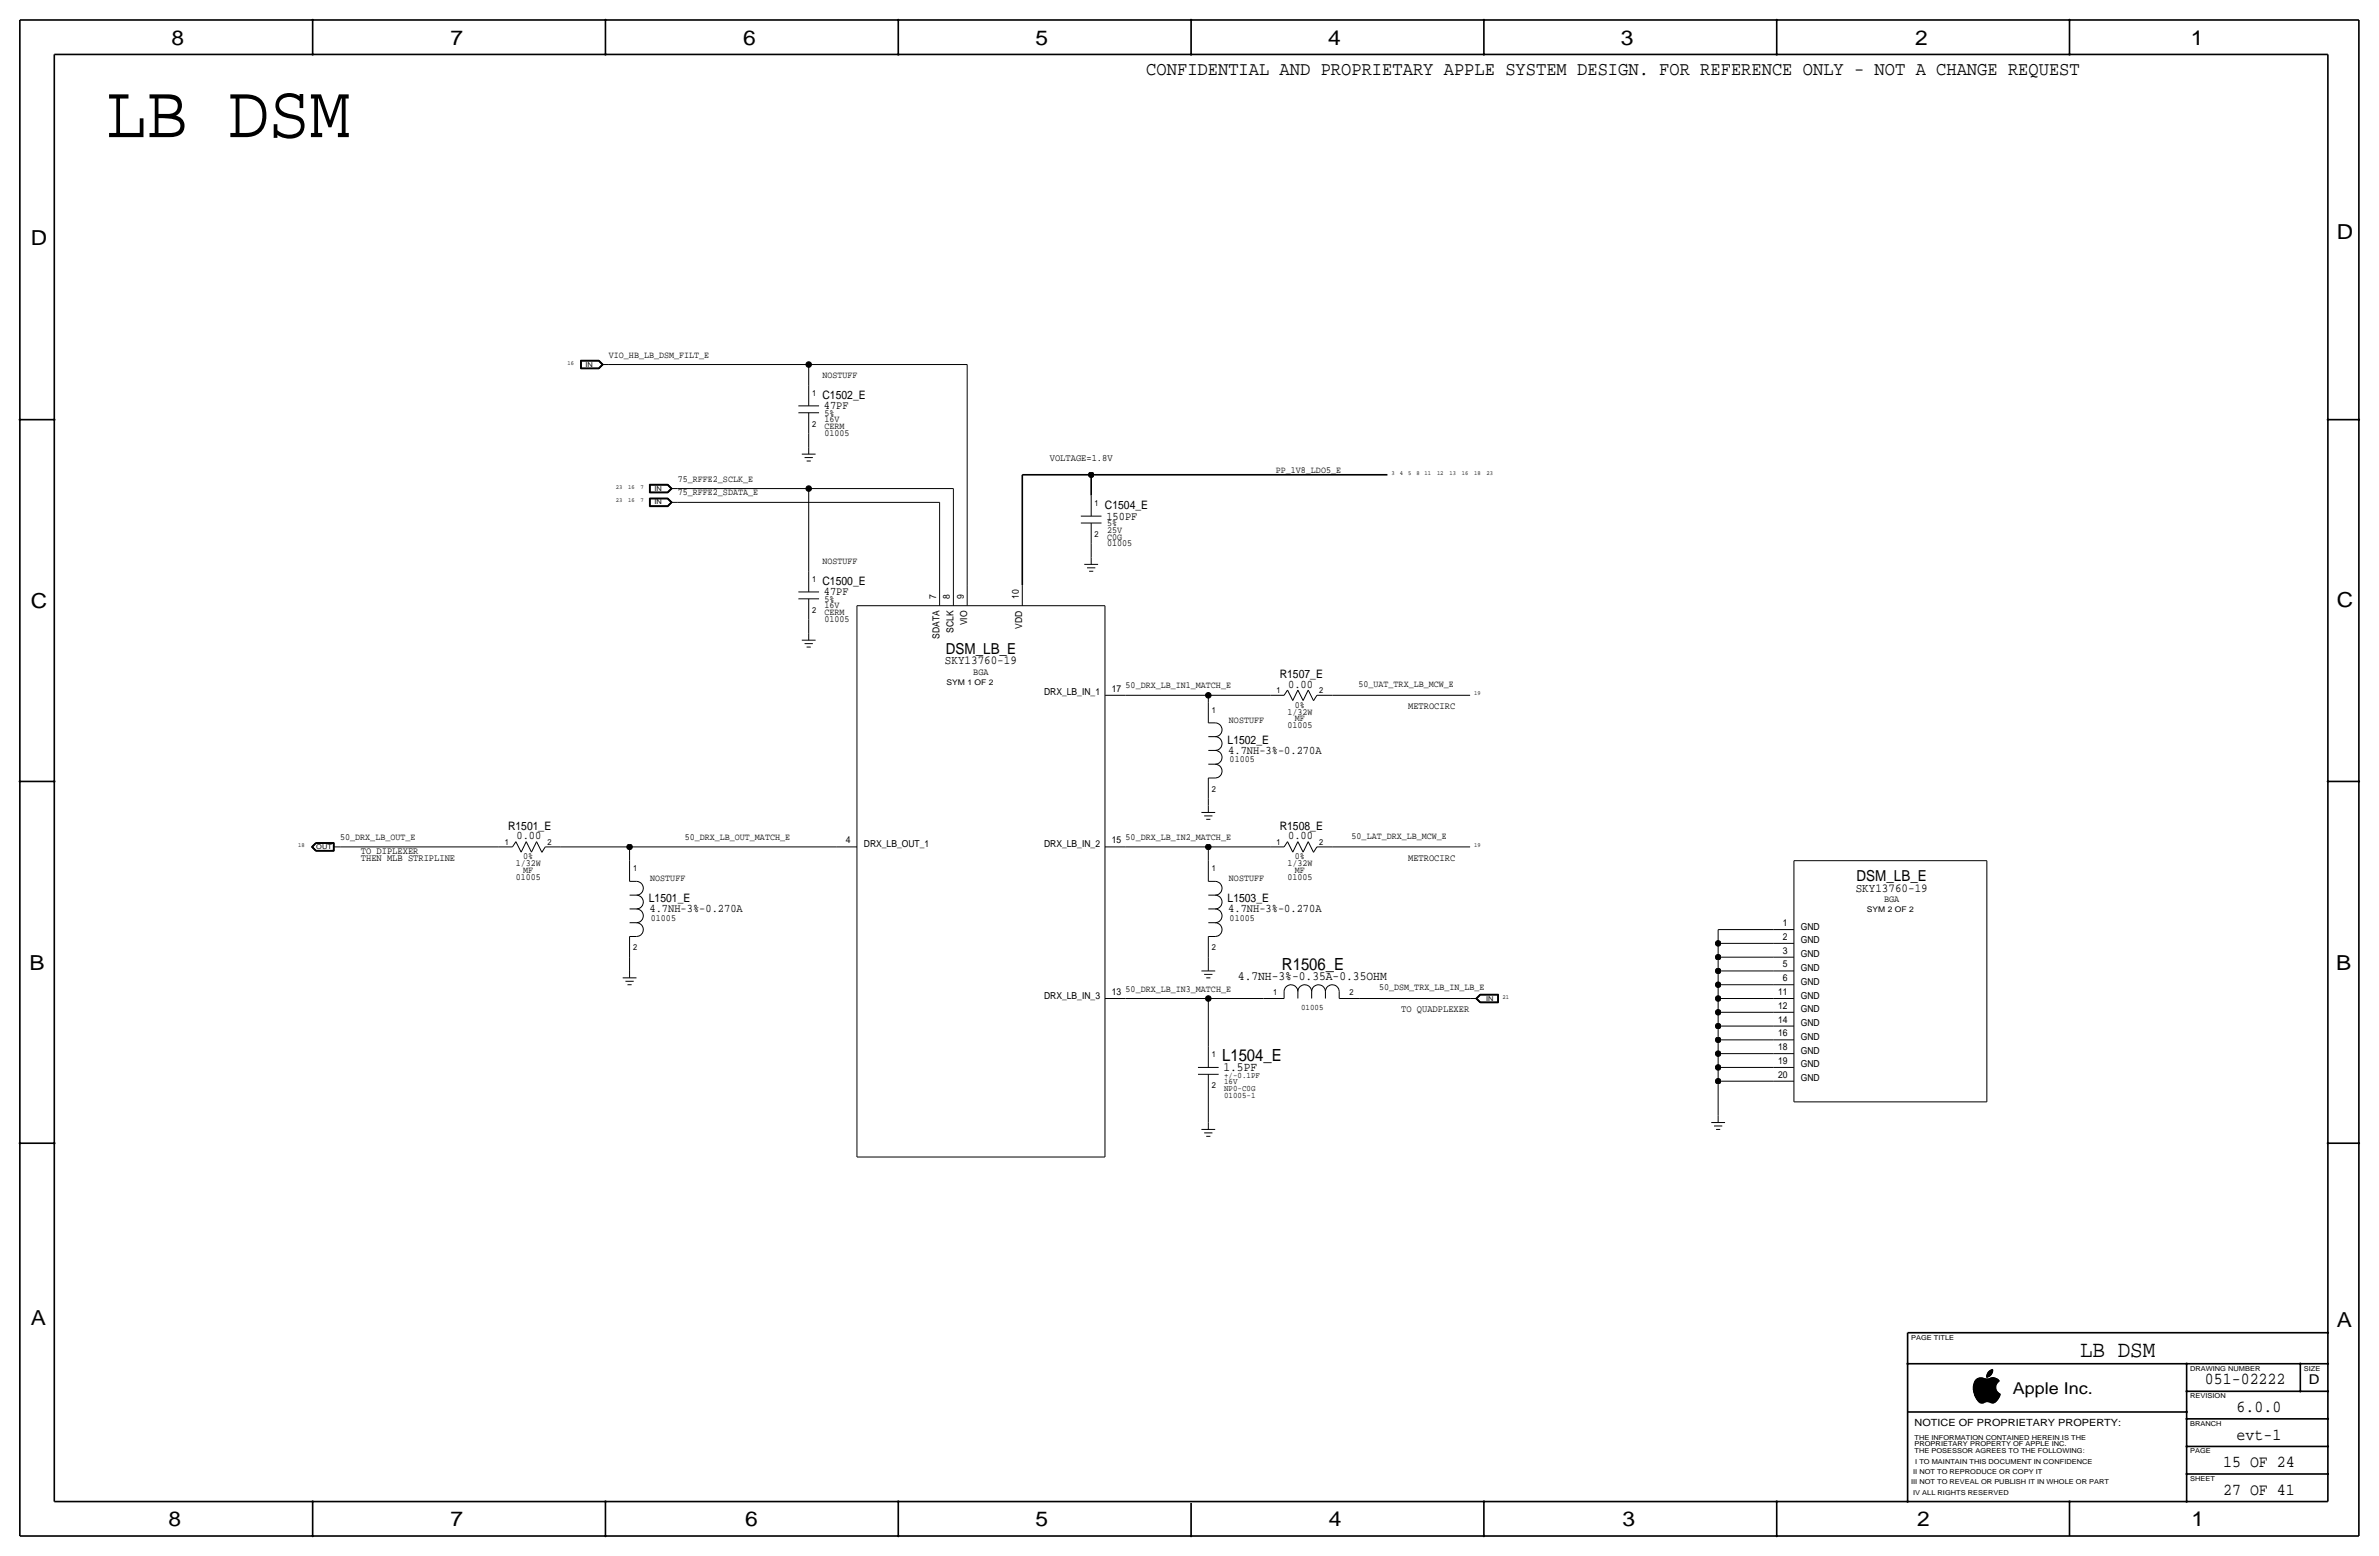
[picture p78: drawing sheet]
<svg xmlns="http://www.w3.org/2000/svg" width="877mm" height="574mm" viewBox="0 0 877 574" stroke-linecap="round" stroke-linejoin="round" font-family="sans-serif">
<defs><g id="words">
<text font-size="28" x="39.1" y="50.5">LB DSM</text>
<text font-size="8.6" x="766.9" y="500.1">LB DSM</text>
<g font-size="7.6">
<text x="63.2" y="16.5">8</text>
<text x="166.1" y="16.5">7</text>
<text x="274" y="16.5">6</text>
<text x="381.7" y="16.5">5</text>
<text x="489.7" y="16.5">4</text>
<text x="597.6" y="16.5">3</text>
<text x="706.1" y="16.5">2</text>
<text x="807.7" y="16.5">1</text>
<text x="861.5" y="88.1">D</text>
<text x="11.4" y="90.4">D</text>
<text x="11.4" y="224.3">C</text>
<text x="861.5" y="223.8">C</text>
<text x="10.8" y="357.6">B</text>
<text x="861.3" y="357.4">B</text>
<text x="11.3" y="488.4">A</text>
<text x="861.5" y="489.2">A</text>
<text x="62.2" y="562.6">8</text>
<text x="166" y="562.6">7</text>
<text x="274.8" y="562.6">6</text>
<text x="381.7" y="562.6">5</text>
<text x="489.9" y="562.6">4</text>
<text x="598.1" y="562.6">3</text>
<text x="706.8" y="562.6">2</text>
<text x="807.9" y="562.6">1</text>
</g>
<text font-size="7.1" x="422.6" y="27.7">CONFIDENTIAL AND PROPRIETARY APPLE SYSTEM DESIGN. FOR REFERENCE ONLY - NOT A CHANGE REQUEST</text>
<g font-size="6.2">
<text x="472.6" y="357.6">R1506_E</text>
<text x="450.5" y="390.9">L1504_E</text>
<text x="812.9" y="510.3">051-02222</text>
<text x="824.6" y="520.4">6.0.0</text>
<text x="824.6" y="530.6">evt-1</text>
<text x="819.6" y="540.8">15 OF 24</text>
<text x="819.6" y="550.9">27 OF 41</text>
</g>
<text font-size="6" x="742.1" y="513.9">Apple Inc.</text>
<g font-size="5.6">
<text x="348.7" y="241">DSM_LB_E</text>
<text x="684.5" y="324.9">DSM_LB_E</text>
</g>
<text font-size="5" x="851.2" y="510.3">D</text>
<g font-size="4.7">
<text x="456.4" y="361.2">4.7NH-3%-0.35A-0.35OHM</text>
<text x="451.1" y="394.7">1.5PF</text>
</g>
<g font-size="4.5">
<text x="348.4" y="244.9">SKY13760-19</text>
<text x="684.2" y="328.7">SKY13760-19</text>
</g>
<g font-size="4.3">
<text x="303.2" y="147.1">C1502_E</text>
<text x="303.7" y="150.9">47PF</text>
<text x="407.4" y="187.7">C1504_E</text>
<text x="407.9" y="191.5">150PF</text>
<text x="303.2" y="215.6">C1500_E</text>
<text x="303.7" y="219.5">47PF</text>
<text x="471.8" y="249.9">R1507_E</text>
<text x="474.9" y="253.5">0.00</text>
<text x="452.6" y="274.1">L1502_E</text>
<text x="452.8" y="277.9">4.7NH-3%-0.270A</text>
<text x="187.3" y="305.8">R1501_E</text>
<text x="471.8" y="305.8">R1508_E</text>
<text x="190.4" y="309.4">0.00</text>
<text x="474.9" y="309.4">0.00</text>
<text x="239.2" y="332.5">L1501_E</text>
<text x="452.6" y="332.5">L1503_E</text>
<text x="239.5" y="336.3">4.7NH-3%-0.270A</text>
<text x="452.8" y="336.3">4.7NH-3%-0.270A</text>
</g>
<text font-size="3.7" x="705.8" y="525.5">NOTICE OF PROPRIETARY PROPERTY:</text>
<g font-size="3.6">
<text x="387" y="169.9">VOLTAGE=1.8V</text>
<text x="519.1" y="261.4">METROCIRC</text>
<text x="133" y="317.2">THEN MLB STRIPLINE</text>
<text x="133" y="314.7">TO DIPLEXER</text>
<text x="519.1" y="317.2">METROCIRC</text>
<text x="516.6" y="373.1">TO QUADPLEXER</text>
</g>
<g font-size="3.5">
<text x="224.5" y="131.8">VIO_HB_LB_DSM_FILT_E</text>
<text x="303.2" y="139.4">NOSTUFF</text>
<text x="304" y="153.4">5%</text>
<text x="304" y="155.7">16V</text>
<text x="304" y="158.2">CERM</text>
<text x="304" y="160.8">01005</text>
<text x="249.9" y="177.5">75_RFFE2_SCLK_E</text>
<text x="470.4" y="174.5">PP_1V8_LDO5_E</text>
<text x="249.9" y="182.6">75_RFFE2_SDATA_E</text>
<text x="408.1" y="194.1">5%</text>
<text x="408.1" y="196.3">25V</text>
<text x="408.1" y="201.4">01005</text>
<text x="408.1" y="198.9">C0G</text>
<text x="303.2" y="208">NOSTUFF</text>
<text x="304" y="222">5%</text>
<text x="345.1" y="220.7" transform="rotate(-90 345.1 220.7)">7</text>
<text x="350.2" y="220.7" transform="rotate(-90 350.2 220.7)">8</text>
<text x="355.3" y="220.7" transform="rotate(-90 355.3 220.7)">9</text>
<text x="375.6" y="220.7" transform="rotate(-90 375.6 220.7)">10</text>
<text x="304" y="224.3">16V</text>
<text x="304" y="226.8">CERM</text>
<text x="304" y="229.4">01005</text>
<text x="351.5" y="233.3" transform="rotate(-90 351.5 233.3)">SCLK</text>
<text x="356.6" y="230.5" transform="rotate(-90 356.6 230.5)">VIO</text>
<text x="376.9" y="231.7" transform="rotate(-90 376.9 231.7)">VDD</text>
<text x="346.4" y="235.6" transform="rotate(-90 346.4 235.6)">SDATA</text>
<text x="358.8" y="248.7">BGA</text>
<text x="384.9" y="256.3">DRX_LB_IN_1</text>
<text x="409.9" y="255">17</text>
<text x="415" y="253.7">50_DRX_LB_IN1_MATCH_E</text>
<text x="500.8" y="253.2">50_UAT_TRX_LB_MCW_E</text>
<text x="474.6" y="263.4">1/32W</text>
<text x="477.4" y="260.9">0%</text>
<text x="453.1" y="266.4">NOSTUFF</text>
<text x="474.6" y="268.5">01005</text>
<text x="477.4" y="265.9">MF</text>
<text x="453.3" y="280.9">01005</text>
<text x="125.4" y="309.6">50_DRX_LB_OUT_E</text>
<text x="252.4" y="309.6">50_DRX_LB_OUT_MATCH_E</text>
<text x="311.9" y="310.9">4</text>
<text x="409.9" y="310.9">15</text>
<text x="415" y="309.6">50_DRX_LB_IN2_MATCH_E</text>
<text x="498.3" y="309.1">50_LAT_DRX_LB_MCW_E</text>
<text x="192.9" y="316.7">0%</text>
<text x="318.5" y="312.2">DRX_LB_OUT_1</text>
<text x="384.9" y="312.2">DRX_LB_IN_2</text>
<text x="477.4" y="316.7">0%</text>
<text x="190.1" y="319.3">1/32W</text>
<text x="192.9" y="321.8">MF</text>
<text x="474.6" y="319.3">1/32W</text>
<text x="477.4" y="321.8">MF</text>
<text x="190.1" y="324.4">01005</text>
<text x="239.7" y="324.9">NOSTUFF</text>
<text x="453.1" y="324.9">NOSTUFF</text>
<text x="474.6" y="324.4">01005</text>
<text x="694.6" y="332.5">BGA</text>
<text x="240" y="339.3">01005</text>
<text x="453.3" y="339.3">01005</text>
<text x="657.3" y="341.4">1</text>
<text x="657.3" y="346.4">2</text>
<text x="663.9" y="342.6">GND</text>
<text x="663.9" y="347.7">GND</text>
<text x="657.3" y="351.5">3</text>
<text x="663.9" y="352.8">GND</text>
<text x="657.3" y="356.6">5</text>
<text x="663.9" y="357.9">GND</text>
<text x="415" y="365.5">50_DRX_LB_IN3_MATCH_E</text>
<text x="508.5" y="365">50_DSM_TRX_LB_IN_LB_E</text>
<text x="657.3" y="361.7">6</text>
<text x="663.9" y="363">GND</text>
<text x="384.9" y="368">DRX_LB_IN_3</text>
<text x="409.9" y="366.8">13</text>
<text x="655.6" y="371.8">12</text>
<text x="655.6" y="366.8">11</text>
<text x="663.9" y="368">GND</text>
<text x="655.6" y="376.9">14</text>
<text x="663.9" y="373.1">GND</text>
<text x="655.6" y="382">16</text>
<text x="663.9" y="378.2">GND</text>
<text x="663.9" y="383.3">GND</text>
<text x="655.6" y="387.1">18</text>
<text x="663.9" y="388.4">GND</text>
<text x="655.6" y="392.2">19</text>
<text x="663.9" y="393.5">GND</text>
<text x="655.6" y="397.3">20</text>
<text x="663.9" y="398.5">GND</text>
</g>
<g font-size="3.1">
<text x="299.4" y="145.8">1</text>
<text x="299.4" y="157.2">2</text>
<text x="403.5" y="186.4">1</text>
<text x="403.5" y="197.9">2</text>
<text x="299.4" y="214.4">1</text>
<text x="299.4" y="225.8">2</text>
<text x="470.6" y="255.5">1</text>
<text x="486.4" y="255.5">2</text>
<text x="446.7" y="262.6">1</text>
<text x="446.7" y="291.8">2</text>
<text x="186.1" y="311.4">1</text>
<text x="201.9" y="311.4">2</text>
<text x="470.6" y="311.4">1</text>
<text x="486.4" y="311.4">2</text>
<text x="233.4" y="321.1">1</text>
<text x="446.7" y="321.1">1</text>
<text x="233.4" y="350.3">2</text>
<text x="446.7" y="350.3">2</text>
<text x="469.3" y="366.8">1</text>
<text x="497.5" y="366.8">2</text>
<text x="479.7" y="372.1">01005</text>
<text x="446.7" y="389.6">1</text>
<text x="446.7" y="401.1">2</text>
<text x="451.3" y="397.3">+/-0.1PF</text>
<text x="451.3" y="399.5">16V</text>
<text x="451.3" y="404.6">01005-1</text>
<text x="451.3" y="402.1">NP0-C0G</text>
</g>
<g font-size="2.9">
<text x="348.9" y="252.4">SYM 1 OF 2</text>
<text x="688.3" y="336.3">SYM 2 OF 2</text>
</g>
<g font-size="2.5">
<text x="215.8" y="135.1">IN</text>
<text x="241.2" y="185.9">IN</text>
<text x="241.2" y="180.8">IN</text>
<text x="116.6" y="312.9">OUT</text>
<text x="547.9" y="368.8">IN</text>
<text x="704.5" y="493.8">PAGE TITLE</text>
<text x="807.4" y="505.2">DRAWING NUMBER</text>
<text x="849.3" y="505.2">SIZE</text>
<text x="807.4" y="515.4">REVISION</text>
<text x="807.4" y="525.5">BRANCH</text>
<text x="705.8" y="533.1">PROPRIETARY PROPERTY OF APPLE INC.</text>
<text x="705.8" y="530.6">THE INFORMATION CONTAINED HEREIN IS THE</text>
<text x="705.8" y="535.7">THE POSESSOR AGREES TO THE FOLLOWING:</text>
<text x="706.1" y="539.5">I TO MAINTAIN THIS DOCUMENT IN CONFIDENCE</text>
<text x="807.4" y="535.7">PAGE</text>
<text x="705.3" y="543.3">II NOT TO REPRODUCE OR COPY IT</text>
<text x="807.4" y="545.8">SHEET</text>
<text x="704.5" y="547.1">III NOT TO REVEAL OR PUBLISH IT IN WHOLE OR PART</text>
<text x="705.3" y="550.9">IV ALL RIGHTS RESERVED</text>
</g>
<g font-size="2.3">
<text x="209.2" y="134.4">16</text>
<text x="513" y="175">3</text>
<text x="516.1" y="175">4</text>
<text x="519.1" y="175">5</text>
<text x="522.2" y="175">8</text>
<text x="525.2" y="175">11</text>
<text x="529.8" y="175">12</text>
<text x="534.4" y="175">13</text>
<text x="538.9" y="175">16</text>
<text x="543.5" y="175">18</text>
<text x="548.1" y="175">23</text>
<text x="227" y="185.2">23</text>
<text x="227" y="180.1">23</text>
<text x="231.6" y="185.2">16</text>
<text x="231.6" y="180.1">16</text>
<text x="236.2" y="185.2">7</text>
<text x="236.2" y="180.1">7</text>
<text x="543.5" y="256.3">19</text>
<text x="110" y="312.2">18</text>
<text x="543.5" y="312.2">19</text>
<text x="554" y="368">21</text>
</g>
</g></defs>
<g fill="none" stroke="#000" stroke-width=".37">
<path d="M214 132.8v3.1zM214 135.9h6.8zM214 132.8h6.8zM214.1 132.9h6.7zM214.1 132.9v2.9zM214.1 135.8h6.7zM214.2 133v2.7zM214.2 135.7h6.5zM214.2 133h6.5zM214.3 133.1h6.4zM214.3 133.1v2.5zM214.3 135.6h6.4z"/>
<path d="M220.7 133.1l1.2 1.3zM220.7 135.6l1.2-1.2zM220.7 135.7l1.4-1.3zM220.7 133l1.4 1.4zM220.8 135.8l1.4-1.4zM220.8 132.9l1.4 1.5zM220.8 132.8l1.6 1.6zM220.8 135.9l1.6-1.5zM221.9 134.4h2.6zM224.5 134.4h73.6zM298.1 134.4h58.5zM298.1 134.4v7.6z"/>
<path d="M356.6 134.4v81.2zM294.3 152.1h7.7zM294.3 149.6h7.7zM298.1 159.8v5zM298.1 142v7.6zM298.1 152.1v7.7zM239.4 178.5v3.2zM239.4 178.5h6.8zM239.5 178.6h6.7zM239.5 178.6v3zM239.6 178.7v2.8zM239.6 178.7h6.5z"/>
<path d="M239.7 178.8h6.4zM239.7 178.8v2.6zM246.1 178.8l1.2 1.3zM246.1 178.7l1.4 1.4zM246.2 178.6l1.4 1.5zM246.2 178.5l1.6 1.6zM295.6 167.4h5.1zM296.6 168.7h3.1zM297.4 169.9h1.5zM298.1 164.8v2.6zM239.4 183.6v3.1zM239.4 186.7h6.8z"/>
<path d="M239.4 181.7h6.8zM239.4 183.6h6.8zM239.5 183.7h6.7zM239.5 183.7v2.9zM239.5 186.6h6.7zM239.5 181.6h6.7zM239.6 183.8v2.7zM239.6 186.5h6.5zM239.6 181.5h6.5zM239.6 183.8h6.5zM239.7 183.9h6.4zM239.7 183.9v2.5z"/>
<path d="M239.7 186.4h6.4zM239.7 181.4h6.4zM246.1 183.9l1.2 1.3zM246.1 186.4l1.2-1.2zM246.1 181.4l1.2-1.3zM246.1 186.5l1.4-1.3zM246.1 181.5l1.4-1.4zM246.1 183.8l1.4 1.4zM246.2 186.6l1.4-1.4zM246.2 181.6l1.4-1.5zM246.2 183.7l1.4 1.5zM246.2 183.6l1.6 1.6z"/>
<path d="M246.2 186.7l1.6-1.5zM246.2 181.7l1.6-1.6zM247.3 185.2h2.6zM247.3 180.1h2.6zM249.9 185.2h96.5zM249.9 180.1h48.2zM298.1 180.1h53.4zM298.1 180.1v30.5zM346.4 185.2v30.4zM351.5 180.1v35.5zM398.5 192.8h7.6zM398.5 190.2h7.6z"/>
<path d="M402.3 182.6v7.6zM402.3 192.8v7.6zM294.3 218.2h7.7zM298.1 210.6v7.6zM346.4 215.6v7.7zM351.5 215.6v7.7zM356.6 215.6v7.7zM376.9 215.6v7.7zM399.7 208h5.1zM400.8 209.3h3zM401.5 210.6h1.5zM402.3 200.4v5.1z"/>
<path d="M402.3 205.5v2.5zM294.3 220.7h7.7zM295.6 236h5.1zM296.6 237.2h3.1zM297.4 238.5h1.5zM298.1 228.3v5.1zM298.1 233.4v2.6zM298.1 220.7v7.6zM315.9 223.3h91.5zM315.9 223.3v203.2zM407.4 223.3v203.2zM407.4 256.3h7.6z"/>
<path d="M415 256.3h30.5zM445.5 256.3h22.8zM445.5 256.3v2.5zM445.5 258.8v7.6zM468.3 256.3h5.1zM474.7 254.4l1.9 3.8zM474.7 254.4l-1.3 1.9zM478.5 254.4l-1.9 3.8zM478.5 254.4l1.9 3.8zM482.3 254.4l-1.9 3.8zM482.3 254.4l1.9 3.8zM485.5 256.3h5.7z"/>
<path d="M485.5 256.3l-1.3 2zM491.2 256.3h50.8zM445.5 276.6h2.5zM445.5 271.5h2.5zM445.5 266.4h2.5zM448 266.4a2.54 2.54 0 0 1 2.5 2.6 2.54 2.54 0 0 1-2.5 2.5 2.54 2.54 0 0 1 2.5 2.6 2.54 2.54 0 0 1-2.5 2.5 2.54 2.54 0 0 1 2.5 2.5 2.54 2.54 0 0 1-2.5 2.6 2.54 2.54 0 0 1 2.5 2.5 2.54 2.54 0 0 1-2.5 2.6M442.9 299.5h5.1zM445.5 294.4v2.5zM445.5 296.9v2.6zM445.5 286.8v7.6zM445.5 286.8h2.5zM445.5 281.7h2.5z"/>
<path d="M114.8 312.2l1.6 1.5zM114.8 312.2l1.6-1.6zM115 312.2l1.4 1.4zM115 312.2l1.4-1.5zM115.1 312.2l1.4 1.3zM115.3 312.2l1.2-1.3zM115.3 312.2l1.2 1.2zM116.4 310.6h6.8zM116.4 313.7h6.8zM116.4 313.6h6.7zM116.4 310.7h6.7zM116.5 310.8l-1.4 1.4z"/>
<path d="M116.5 310.8h6.5zM116.5 313.5h6.5zM116.5 310.9h6.4zM116.5 313.4h6.4zM122.9 310.9v2.5zM122.9 312.2h2.5zM123 310.8v2.7zM123.1 310.7v2.9zM123.2 310.6v3.1zM125.4 312.2h58.4zM183.8 312.2h5.1zM190.2 310.2l1.9 3.9z"/>
<path d="M190.2 310.2l-1.3 2zM194 310.2l-1.9 3.9zM194 310.2l1.9 3.9zM197.8 310.2l-1.9 3.9zM197.8 310.2l1.9 3.9zM201 312.2h5.7zM201 312.2l-1.3 2zM206.7 312.2h25.4zM232.1 312.2h76.2zM232.1 312.2v5zM232.1 317.2v7.7zM308.3 312.2h7.6z"/>
<path d="M407.4 312.2h7.6zM415 312.2h30.5zM443.9 300.7h3.1zM444.7 302h1.5zM445.5 312.2h22.8zM445.5 312.2v5zM445.5 317.2v7.7zM468.3 312.2h5.1zM474.7 310.2l1.9 3.9zM474.7 310.2l-1.3 2zM478.5 310.2l-1.9 3.9zM478.5 310.2l1.9 3.9z"/>
<path d="M482.3 310.2l-1.9 3.9zM482.3 310.2l1.9 3.9zM485.5 312.2h5.7zM485.5 312.2l-1.3 2zM491.2 312.2h50.8zM661.4 317.2v88.9zM661.4 317.2h71.1zM732.5 317.2v88.9zM232.1 335h2.5zM232.1 329.9h2.5zM232.1 324.9h2.5zM234.6 324.9a2.54 2.54 0 0 1 2.6 2.5 2.54 2.54 0 0 1-2.6 2.5 2.54 2.54 0 0 1 2.6 2.6 2.54 2.54 0 0 1-2.6 2.5 2.54 2.54 0 0 1 2.6 2.6 2.54 2.54 0 0 1-2.6 2.5 2.54 2.54 0 0 1 2.6 2.5 2.54 2.54 0 0 1-2.6 2.6"/>
<path d="M445.5 335h2.5zM445.5 329.9h2.5zM445.5 324.9h2.5zM448 324.9a2.54 2.54 0 0 1 2.5 2.5 2.54 2.54 0 0 1-2.5 2.5 2.54 2.54 0 0 1 2.5 2.6 2.54 2.54 0 0 1-2.5 2.5 2.54 2.54 0 0 1 2.5 2.6 2.54 2.54 0 0 1-2.5 2.5 2.54 2.54 0 0 1 2.5 2.5 2.54 2.54 0 0 1-2.5 2.6M232.1 352.8v5.1zM232.1 357.9v2.5zM232.1 345.2v7.6zM232.1 345.2h2.5zM232.1 340.1h2.5zM442.9 357.9h5.1zM443.9 359.2h3.1zM445.5 352.8v2.5z"/>
<path d="M445.5 355.3v2.6zM445.5 345.2v7.6zM445.5 345.2h2.5zM445.5 340.1h2.5zM633.4 347.7h20.3zM633.4 352.8h20.3zM633.4 357.9h20.3zM633.4 342.6h20.3zM633.4 342.6v5.1zM633.4 347.7v5.1zM633.4 352.8v5.1zM633.4 357.9v5.1z"/>
<path d="M653.7 342.6h7.7zM653.7 347.7h7.7zM653.7 352.8h7.7zM653.7 357.9h7.7zM229.6 360.4h5zM230.6 361.7h3zM231.3 363h1.6zM407.4 368h7.6zM415 368h30.5zM444.7 360.4h1.5zM445.5 368v17.8zM445.5 368h20.3z"/>
<path d="M465.8 368h7.6zM473.4 365.5v2.5zM473.4 365.5a2.54 2.54 0 0 1 2.5-2.5 2.54 2.54 0 0 1 2.6 2.5 2.54 2.54 0 0 1 2.5-2.5 2.54 2.54 0 0 1 2.6 2.5 2.54 2.54 0 0 1 2.5-2.5 2.54 2.54 0 0 1 2.5 2.5 2.54 2.54 0 0 1 2.6-2.5 2.54 2.54 0 0 1 2.5 2.5M478.5 365.5v2.5zM483.6 365.5v2.5zM488.6 365.5v2.5zM493.7 368h7.6zM493.7 365.5v2.5zM501.3 368h40.7zM542 368h2.5zM544.1 368l1.5 1.6zM544.1 368l1.5-1.5z"/>
<path d="M544.2 368l1.5-1.4zM544.2 368l1.5 1.5zM544.4 368l1.3 1.4zM544.4 368l1.3-1.3zM544.5 368l1.3 1.3zM544.5 368l1.3-1.2zM545.6 366.5h6.8zM545.6 369.6h6.8zM545.7 366.6h6.6zM545.7 369.5h6.6zM545.7 366.7h6.5zM545.7 369.4h6.5z"/>
<path d="M545.8 366.8h6.3zM545.8 369.3h6.3zM552.1 366.8v2.5zM552.2 366.7v2.7zM552.3 366.6v2.9zM552.4 366.5v3.1zM633.4 363h20.3zM633.4 368h20.3zM633.4 373.1h20.3zM633.4 378.2h20.3zM633.4 363v5zM633.4 368v5.1z"/>
<path d="M633.4 373.1v5.1zM633.4 378.2v5.1zM653.7 363h7.7zM653.7 368h7.7zM653.7 373.1h7.7zM653.7 378.2h7.7zM441.7 396h7.6zM441.7 393.4h7.6zM445.5 385.8v7.6zM445.5 396v7.6zM633.4 383.3h20.3zM633.4 388.4h20.3z"/>
<path d="M633.4 393.4h20.3zM633.4 398.5h20.3zM633.4 383.3v5.1zM633.4 388.4v5zM633.4 393.4v5.1zM633.4 398.5v12.7zM653.7 383.3h7.7zM653.7 388.4h7.7zM653.7 393.4h7.7zM653.7 398.5h7.7zM442.9 416.3h5.1zM443.9 417.6h3.1z"/>
<path d="M444.7 418.8h1.5zM445.5 403.6v10.2zM445.5 413.8v2.5zM630.9 413.8h5.1zM631.9 415h3zM632.7 416.3h1.5zM633.4 411.2v2.6zM661.4 406.1h71.1zM315.9 426.5h91.5zM727.5 512.2h8.4zM727.5 512.3h8.4zM727.5 512.4h8.5z"/>
<path d="M727.5 511.2h8.2zM727.5 511.3h8.2zM727.5 511.5h8.2zM727.5 511.4h8.2zM727.5 512h8.3zM727.5 512.1h8.3zM727.5 511.7h8.3zM727.5 511.8h8.3zM727.5 511.6h8.3zM727.5 511.9h8.3zM727.5 511.1h8.3zM727.6 512.8h8.6z"/>
<path d="M727.6 510.8h8.2zM727.6 511h8.2zM727.6 510.9h8.2zM727.6 510.7h8.2zM727.6 512.5h8.4zM727.6 512.6h8.4zM727.6 512.7h8.5zM727.6 512.9h8.6zM727.6 510.6h8.3zM727.6 510.5h8.3zM727.6 513h8.7zM727.6 513.1h8.8z"/>
<path d="M727.7 513.2h8.8zM727.7 510.2h8.3zM727.7 510.4h8.2zM727.7 510.3h8.3zM727.7 513.4h9.1zM727.7 513.3h9zM727.7 510.1h8.3zM727.8 509.9h8.4zM727.8 513.5h9.1zM727.8 510h8.3zM727.8 513.6h9.2zM727.8 513.8h9.6z"/>
<path d="M727.8 509.8h8.5zM727.8 513.7h9.4zM727.9 513.9h9.5zM727.9 509.7h8.4zM727.9 509.6h8.5zM727.9 514.1h9.5zM727.9 514h9.5zM728 514.2h9.4zM728 509.5h8.5zM728 509.4h8.6zM728 509.3h8.7zM728 514.4h9.3z"/>
<path d="M728.1 509.2h8.8zM728.1 514.5h9.2zM728.1 514.6h9.1zM728.1 509.1h8.9zM728.2 514.7h9zM728.2 509h8.8zM728.2 514.8h9zM728.3 514.9h8.8zM728.3 508.9h8.7zM728.3 515h8.8zM728.3 508.8h8.6zM728.3 515.1h8.7z"/>
<path d="M728.4 508.7h8.4zM728.4 515.2h8.6zM728.5 515.3h8.4zM728.5 515.4h8.4zM728.5 508.6h8.2zM728.6 515.5h8.2zM728.6 508.5h7.9zM728.7 515.6h8zM728.7 515.7h8zM728.7 508.4h7.7zM728.8 515.8h7.7zM728.9 515.9h7.6z"/>
<path d="M728.9 508.3h3.1zM728.9 516h7.5zM729 508.2h2.6zM729 516.1h7.3zM729.1 516.2h7.1zM729.2 516.3h6.9zM729.2 508.1a4.7 4.7 0 0 0-1.2 6.3l1.8 2.6 .8 .2 1-.3M729.3 508.1h2.1zM729.3 516.4h6.7zM729.4 516.5h6.5zM729.5 516.6h6.3zM729.6 516.7h2.5z"/>
<path d="M729.6 507.9h1.4zM729.7 516.8h2.1zM729.8 516.9h1.9zM729.9 517h1.6zM730.2 517.1h1zM732.4 507.5h.6zM732.4 507.6h.4zM732.4 507.4h.8zM732.4 507.3h1zM732.4 507.1h1.3zM732.4 507h1.4zM732.4 507.2h1.2z"/>
<path d="M732.5 506.9h1.4zM732.5 506.8h1.5zM732.5 506.6h1.7zM732.5 506.7h1.6zM732.6 506.5h1.7zM732.6 506.4h1.7zM732.7 506.3h1.7zM732.7 506.2h1.7zM732.8 506.1h1.7zM732.8 506h1.7zM732.9 505.9h1.6zM733 505.8h1.6z"/>
<path d="M733.1 505.7h1.5zM733.1 508.3h3.1zM733.2 505.6h1.4zM733.2 516.7h2.5zM733.3 505.5h1.4zM733.4 508.2h2.6zM733.4 505.4h1.3zM733.6 505.3h1.1zM733.6 516.8h2zM733.6 508.1a2.99 2.99 0 0 1 3.5 1 2.71 2.71 0 0 0-1.3 2.5 2.71 2.71 0 0 0 1.7 2.3 3.5 3.5 0 0 1-3.1 3.2l-1.6-.4-1.1 .2M733.7 508.1h2.1zM733.7 508.1l-1.3 .2-1.9-.4-1.3 .2"/>
<path d="M733.7 505.2h1zM733.8 516.9h1.7zM733.9 505.1h.8zM733.9 507.9h1.6zM734 517h1.3zM734.1 505h.6zM734.3 507.8h.8zM734.3 504.9h.4zM734.3 517.1h.7zM734.7 504.7a2.81 2.81 0 0 0-2.3 3 2.71 2.71 0 0 0 2.3-2.9"/>
</g>
<g fill="none" stroke="#000" stroke-width=".6" stroke-linecap="butt">
<path d="M7.3 7.4v558.8zM7.3 7.4h862.3zM115.3 7.4v12.7zM223.2 7.4v12.7zM331.2 7.4v12.7zM439.1 7.4v12.7zM547.1 7.4v12.7zM655 7.4v12.7zM763 7.4v12.7zM869.6 7.4v558.8zM20 20.1v533.4zM20 20.1h838.2z"/>
<path d="M858.2 20.1v533.4zM7.3 154.7h12.7zM858.2 154.7h11.4zM376.9 175h25.4zM376.9 175v40.6zM402.3 175h109.2zM402.3 175v7.6zM7.3 288h12.7zM858.2 288h11.4zM7.3 421.4h12.7zM858.2 421.4h11.4zM703.3 491.2v62.3z"/>
<path d="M703.3 491.2h154.9zM703.3 502.7h154.9zM806.1 502.7v50.8zM806.1 512.8h52.1zM848.1 502.7v10.1zM703.3 520.4h102.8zM806.1 533.1h52.1zM806.1 523h52.1zM20 553.5h838.2zM115.3 553.5v12.7zM223.2 553.5v12.7zM331.2 553.5v12.7z"/>
<path d="M439.1 554v12.2zM547.1 553.5v12.7zM655 553.5v12.7zM763 553.5v12.7zM806.1 543.3h52.1zM7.3 566.2h862.3z"/>
</g>
<g fill="#000" stroke="#000" stroke-width=".37">
<path d="M115.1 7.2h.4v.3h-.4zM115.1 19.9h.4v.3h-.4zM223 7.2h.4v.3h-.4zM223 19.9h.4v.3h-.4zM331 19.9h.4v.3h-.4zM331 7.2h.4v.3h-.4zM438.9 7.2h.4v.3h-.4zM438.9 19.9h.4v.3h-.4zM546.9 7.2h.4v.3h-.4zM546.9 19.9h.4v.3h-.4zM654.8 19.9h.4v.3h-.4zM654.8 7.2h.4v.3h-.4z"/>
<path d="M762.8 19.9h.4v.3h-.4zM762.8 7.2h.4v.3h-.4zM7.1 154.5h.4v.4h-.4zM19.8 154.5h.4v.4h-.4zM858 154.5h.4v.4h-.4zM869.5 154.5h.3v.4h-.3zM7.1 287.9h.4v.3h-.4zM19.8 287.9h.4v.3h-.4zM858 287.9h.4v.3h-.4zM869.5 287.9h.3v.3h-.3zM7.1 421.2h.4v.4h-.4zM19.8 421.2h.4v.4h-.4z"/>
<path d="M858 421.2h.4v.4h-.4zM869.5 421.2h.3v.4h-.3zM858 491.1h.4v.3h-.4zM703.1 502.5h.4v.3h-.4zM806 502.5h.3v.3h-.3zM806 512.7h.3v.3h-.3zM847.9 512.7h.3v.3h-.3zM847.9 502.5h.3v.3h-.3zM858 502.5h.4v.3h-.4zM858 512.7h.4v.3h-.4zM806 520.3h.3v.3h-.3zM806 522.8h.3v.4h-.3z"/>
<path d="M806 533h.3v.3h-.3zM858 522.8h.4v.4h-.4zM858 533h.4v.3h-.4zM115.1 553.3h.4v.3h-.4zM223 553.3h.4v.3h-.4zM331 553.3h.4v.3h-.4zM546.9 553.3h.4v.3h-.4zM654.8 553.3h.4v.3h-.4zM703.1 553.3h.4v.3h-.4zM762.8 553.3h.4v.3h-.4zM806 543.1h.3v.4h-.3zM806 553.3h.3v.3h-.3z"/>
<path d="M858 543.1h.4v.4h-.4zM115.1 566h.4v.3h-.4zM223 566h.4v.3h-.4zM331 566h.4v.3h-.4zM438.9 566h.4v.3h-.4zM546.9 566h.4v.3h-.4zM654.8 566h.4v.3h-.4z"/>
<circle cx="298.1" cy="134.4" r="1.02"/>
<circle cx="402.3" cy="175" r="1.02"/>
<circle cx="298.1" cy="180.1" r="1.02"/>
<circle cx="445.5" cy="256.3" r="1.02"/>
<circle cx="232.1" cy="312.2" r="1.02"/>
<circle cx="445.5" cy="312.2" r="1.02"/>
<circle cx="633.4" cy="347.7" r="1.02"/>
<circle cx="633.4" cy="357.9" r="1.02"/>
<circle cx="633.4" cy="352.8" r="1.02"/>
<circle cx="445.5" cy="368" r="1.02"/>
<circle cx="633.4" cy="368" r="1.02"/>
<circle cx="633.4" cy="363" r="1.02"/>
<circle cx="633.4" cy="373.1" r="1.02"/>
<circle cx="633.4" cy="378.2" r="1.02"/>
<circle cx="633.4" cy="393.4" r="1.02"/>
<circle cx="633.4" cy="398.5" r="1.02"/>
<circle cx="633.4" cy="388.4" r="1.02"/>
<circle cx="633.4" cy="383.3" r="1.02"/>
</g>
<use href="#words"/>
</svg>
